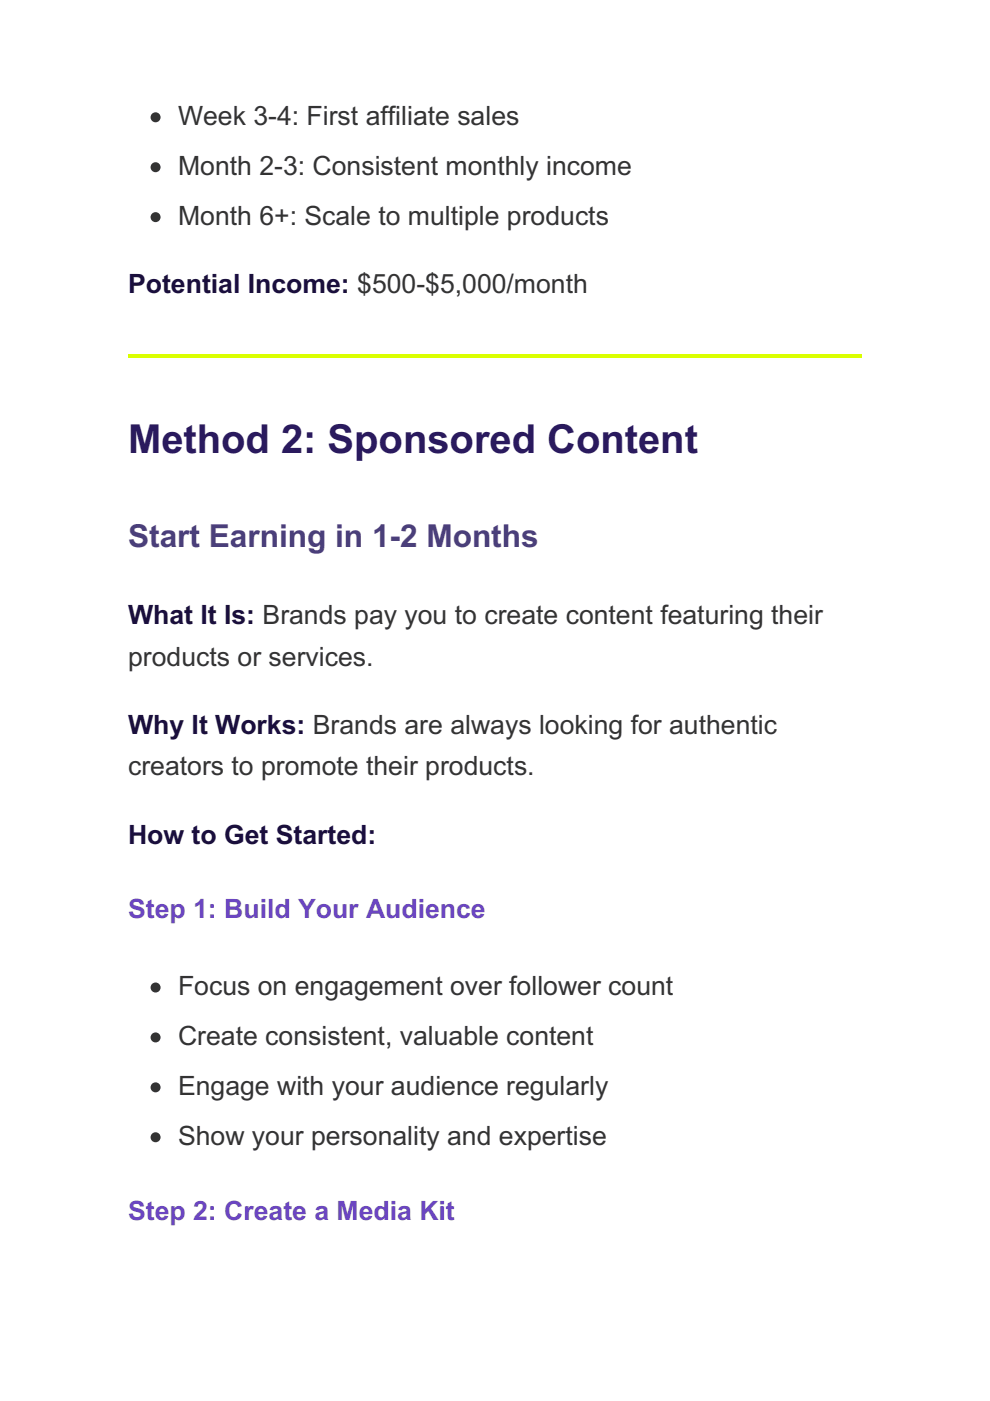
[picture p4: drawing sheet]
<svg xmlns="http://www.w3.org/2000/svg" width="210mm" height="297mm" viewBox="0 0 210 297" stroke-linecap="round" stroke-linejoin="round" font-family="sans-serif">
<defs><g id="words">
<text font-size="8.5" fill="#2a1a5e" x="27.2" y="96">Method 2: Sponsored Content</text>
<text font-size="6.7" fill="#4a3f7a" x="27.2" y="116.1">Start Earning in 1-2 Months</text>
<g font-size="5.6" fill="#333">
<text x="37.7" y="26.5">Week 3-4: First affiliate sales</text>
<text x="37.7" y="37">Month 2-3: Consistent monthly income</text>
<text x="37.7" y="47.6">Month 6+: Scale to multiple products</text>
<text x="27.2" y="141.1">products or services.</text>
<text x="27.2" y="164.4">creators to promote their products.</text>
<text x="37.7" y="211">Focus on engagement over follower count</text>
<text x="37.7" y="221.5">Create consistent, valuable content</text>
<text x="37.7" y="232.1">Engage with your audience regularly</text>
<text x="37.7" y="242.7">Show your personality and expertise</text>
</g>
<g font-size="5.6" fill="#1a0f3c">
<text x="27.2" y="62.1">Potential Income: $500-$5,000/month</text>
<text x="27.2" y="132.3">What It Is: Brands pay you to create content featuring their</text>
<text x="27.2" y="155.6">Why It Works: Brands are always looking for authentic</text>
<text x="27.2" y="178.9">How to Get Started:</text>
</g>
<g font-size="5.6" fill="#6b46c1">
<text x="27.2" y="194.7">Step 1: Build Your Audience</text>
<text x="27.2" y="258.6">Step 2: Create a Media Kit</text>
</g>
</g></defs>
<path d="M27.2 75.1h155.5v.7h-155.5z" fill="#daff00"/>
<g fill="#333" stroke="#333" stroke-width=".35">
<circle cx="33" cy="24.9" r=".88"/>
<circle cx="33" cy="35.5" r=".88"/>
<circle cx="33" cy="46" r=".88"/>
<circle cx="33" cy="209.4" r=".88"/>
<circle cx="33" cy="220" r=".88"/>
<circle cx="33" cy="230.5" r=".88"/>
<circle cx="33" cy="241.1" r=".88"/>
</g>
<use href="#words"/>
</svg>
